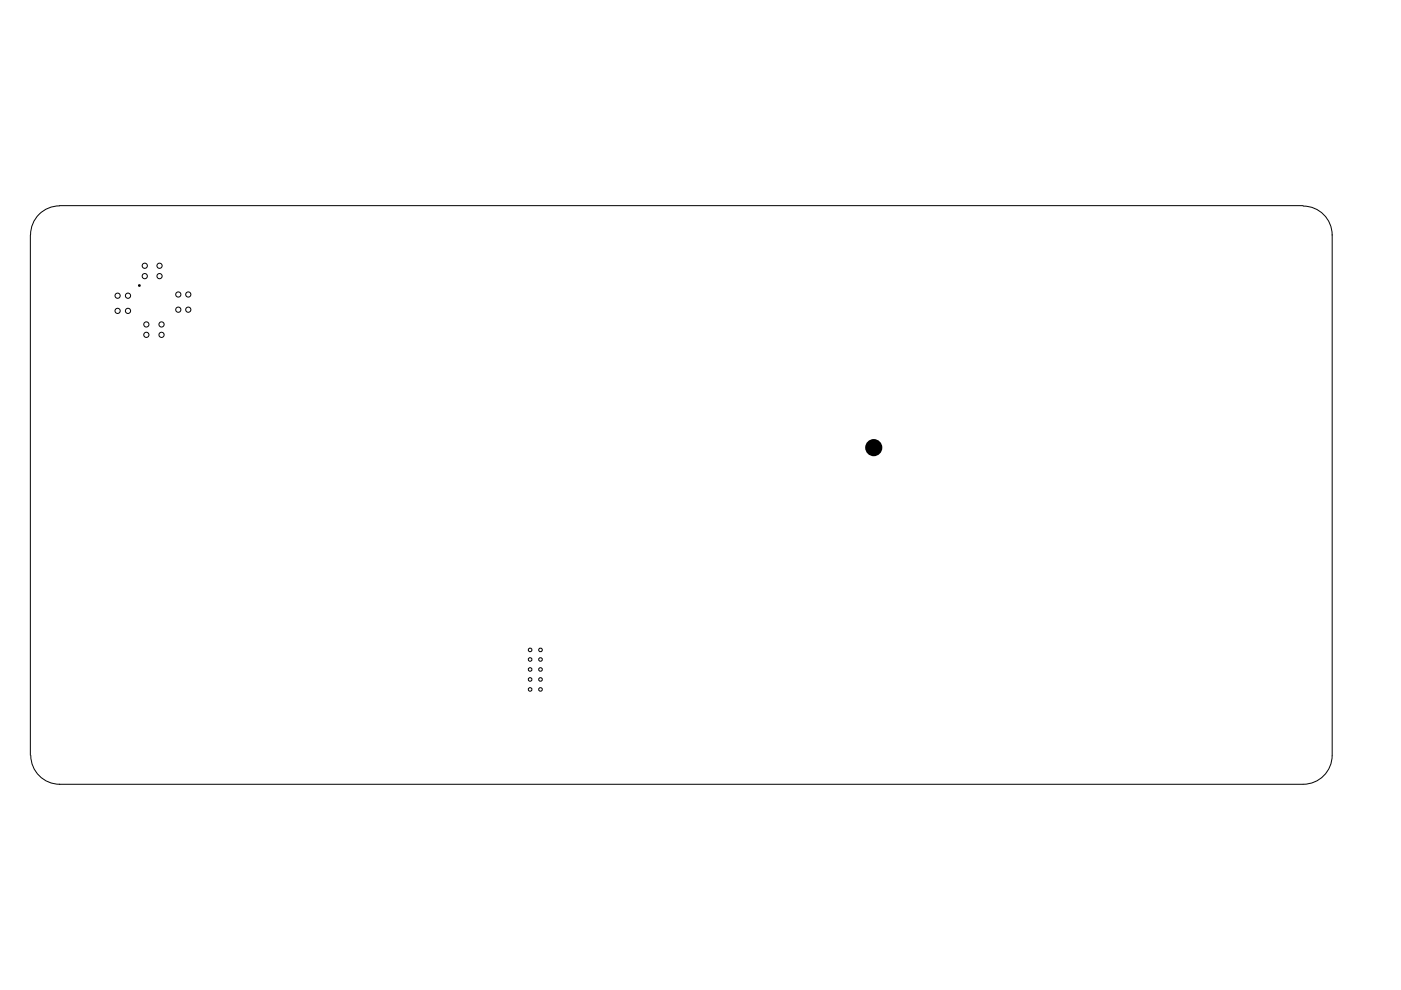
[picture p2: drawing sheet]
<svg xmlns="http://www.w3.org/2000/svg" width="297mm" height="210mm" viewBox="0 0 297 210" stroke-linecap="round" stroke-linejoin="round" font-family="sans-serif">
<g fill="none" stroke="#000" stroke-width=".21">
<path d="M6.4 49.8v110.3M12.6 43.7a6.1 6.1 0 0 0-6.1 6.1M12.6 43.6h263.7M276.3 43.7a6.1 6.1 0 0 1 6.1 6.1M282.4 49.8v110.3a6.1 6.1 0 0 1-6.1 6.2M6.5 160.1a6.1 6.1 0 0 0 6.2 6.2M12.6 166.3h263.7"/>
<circle cx="30.7" cy="58.5" r=".55"/>
<circle cx="30.7" cy="56.3" r=".55"/>
<circle cx="33.8" cy="58.5" r=".55"/>
<circle cx="33.8" cy="56.3" r=".55"/>
<circle cx="24.9" cy="62.7" r=".55"/>
<circle cx="24.9" cy="65.9" r=".55"/>
<circle cx="27.1" cy="65.9" r=".55"/>
<circle cx="27.1" cy="62.7" r=".55"/>
<circle cx="31" cy="71" r=".55"/>
<circle cx="31" cy="68.8" r=".55"/>
<circle cx="34.2" cy="68.8" r=".55"/>
<circle cx="34.2" cy="71" r=".55"/>
<circle cx="37.8" cy="62.4" r=".55"/>
<circle cx="37.8" cy="65.7" r=".55"/>
<circle cx="39.9" cy="65.7" r=".55"/>
<circle cx="39.9" cy="62.4" r=".55"/>
<circle cx="112.4" cy="137.8" r=".38"/>
<circle cx="112.4" cy="139.8" r=".38"/>
<circle cx="114.6" cy="137.8" r=".38"/>
<circle cx="114.6" cy="139.8" r=".38"/>
<circle cx="112.4" cy="141.9" r=".38"/>
<circle cx="112.4" cy="146.2" r=".38"/>
<circle cx="112.4" cy="144.1" r=".38"/>
<circle cx="114.6" cy="146.2" r=".38"/>
<circle cx="114.6" cy="141.9" r=".38"/>
<circle cx="114.6" cy="144.1" r=".38"/>
</g>
<g fill="#000">
<path d="M29.3 60.3h.5v.5h-.5z"/>
<circle cx="185.3" cy="94.9" r="1.82"/>
</g>
</svg>
